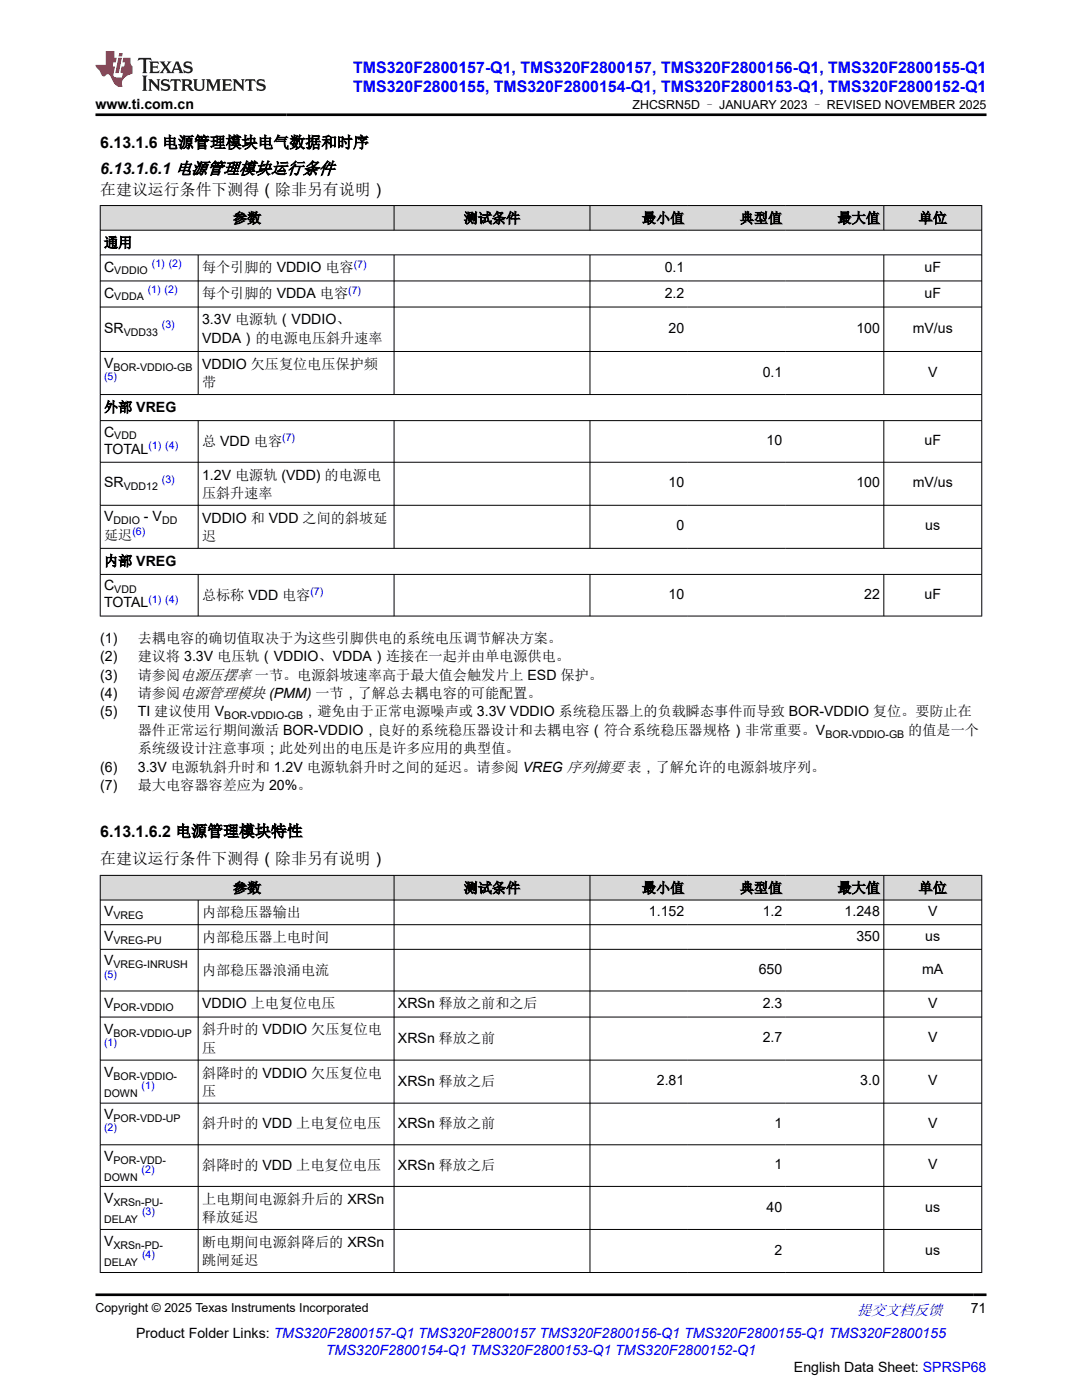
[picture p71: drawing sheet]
<svg xmlns="http://www.w3.org/2000/svg" width="216mm" height="279mm" viewBox="0 0 216 279" stroke-linecap="round" stroke-linejoin="round" font-family="sans-serif">
<defs><g id="words">
<g font-size="3.2" fill="#00f">
<text x="70.5" y="14.5">TMS320F2800157-Q1, TMS320F2800157, TMS320F2800156-Q1, TMS320F2800155-Q1</text>
<text x="70.5" y="18.3">TMS320F2800155, TMS320F2800154-Q1, TMS320F2800153-Q1, TMS320F2800152-Q1</text>
</g>
<g font-size="3.2">
<text x="20" y="29.5">6.13.1.6 电源管理模块电气数据和时序</text>
<text x="20" y="34.7">6.13.1.6.1 电源管理模块运行条件</text>
<text x="20" y="38.8">在建议运行条件下测得（除非另有说明）</text>
<text x="20" y="167">6.13.1.6.2 电源管理模块特性</text>
<text x="20" y="172.5">在建议运行条件下测得（除非另有说明）</text>
</g>
<text font-size="3" fill="#00f" x="171" y="262.4">提交文档反馈</text>
<g font-size="2.8">
<text x="19" y="21.7">www.ti.com.cn</text>
<text x="46.5" y="44.5">参数</text>
<text x="92.5" y="44.5">测试条件</text>
<text x="128.1" y="44.5">最小值</text>
<text x="147.6" y="44.5">典型值</text>
<text x="167.1" y="44.5">最大值</text>
<text x="183.3" y="44.5">单位</text>
<text x="20.8" y="49.4">通用</text>
<text x="20.8" y="54.2">C</text>
<text x="20.8" y="59.4">C</text>
<text x="40.3" y="54.3">每个引脚的 VDDIO 电容</text>
<text x="40.3" y="59.5">每个引脚的 VDDA 电容</text>
<text x="132.6" y="54.2">0.1</text>
<text x="132.6" y="59.4">2.2</text>
<text x="184.5" y="54.2">uF</text>
<text x="184.5" y="59.4">uF</text>
<text x="40.3" y="64.7">3.3V 电源轨（VDDIO、</text>
<text x="20.8" y="66.4">SR</text>
<text x="40.3" y="68.4">VDDA）的电源电压斜升速率</text>
<text x="133.4" y="66.4">20</text>
<text x="170.9" y="66.4">100</text>
<text x="182.1" y="66.4">mV/us</text>
<text x="20.8" y="73.5">V</text>
<text x="40.3" y="73.6">VDDIO 欠压复位电压保护频</text>
<text x="40.3" y="77.3">带</text>
<text x="152.2" y="75.2">0.1</text>
<text x="185.2" y="75.2">V</text>
<text x="20.8" y="82.2">外部 VREG</text>
<text x="20.8" y="87.1">C</text>
<text x="40.3" y="89">总 VDD 电容</text>
<text x="153" y="88.8">10</text>
<text x="184.5" y="88.8">uF</text>
<text x="20.8" y="90.5">TOTAL</text>
<text x="40.3" y="95.7">1.2V 电源轨 (VDD) 的电源电</text>
<text x="20.8" y="97.3">SR</text>
<text x="40.3" y="99.4">压斜升速率</text>
<text x="133.4" y="97.3">10</text>
<text x="170.9" y="97.3">100</text>
<text x="182.1" y="97.3">mV/us</text>
<text x="20.8" y="104">V</text>
<text x="20.8" y="107.7">延迟</text>
<text x="28.7" y="104">- V</text>
<text x="40.3" y="104.3">VDDIO 和 VDD 之间的斜坡延</text>
<text x="40.3" y="108">迟</text>
<text x="135" y="105.9">0</text>
<text x="184.6" y="105.9">us</text>
<text x="20.8" y="112.9">内部 VREG</text>
<text x="20.8" y="117.8">C</text>
<text x="40.3" y="119.7">总标称 VDD 电容</text>
<text x="133.4" y="119.5">10</text>
<text x="172.4" y="119.5">22</text>
<text x="184.5" y="119.5">uF</text>
<text x="20.8" y="121.2">TOTAL</text>
<text x="20" y="128.3">(1)</text>
<text x="20" y="132">(2)</text>
<text x="27.5" y="128.3">去耦电容的确切值取决于为这些引脚供电的系统电压调节解决方案。</text>
<text x="27.5" y="132">建议将 3.3V 电压轨（VDDIO、VDDA）连接在一起并由单电源供电。</text>
<text x="20" y="135.6">(3)</text>
<text x="27.5" y="135.6">请参阅电源压摆率 一节。电源斜坡速率高于最大值会触发片上 ESD 保护。</text>
<text x="20" y="139.3">(4)</text>
<text x="20" y="143">(5)</text>
<text x="27.5" y="139.3">请参阅电源管理模块 (PMM) 一节，了解总去耦电容的可能配置。</text>
<text x="27.5" y="143">TI 建议使用 V</text>
<text x="60.5" y="143">，避免由于正常电源噪声或 3.3V VDDIO 系统稳压器上的负载瞬态事件而导致 BOR-VDDIO 复位。要防止在</text>
<text x="27.5" y="146.6">器件正常运行期间激活 BOR-VDDIO，良好的系统稳压器设计和去耦电容（符合系统稳压器规格）非常重要。V</text>
<text x="181.2" y="146.6">的值是一个</text>
<text x="20" y="154">(6)</text>
<text x="27.5" y="150.3">系统级设计注意事项；此处列出的电压是许多应用的典型值。</text>
<text x="27.5" y="154">3.3V 电源轨斜升时和 1.2V 电源轨斜升时之间的延迟。请参阅 VREG 序列摘要 表，了解允许的电源斜坡序列。</text>
<text x="20" y="157.7">(7)</text>
<text x="27.5" y="157.7">最大电容器容差应为 20%。</text>
<text x="46.5" y="178.2">参数</text>
<text x="92.5" y="178.2">测试条件</text>
<text x="128.1" y="178.2">最小值</text>
<text x="147.6" y="178.2">典型值</text>
<text x="167.1" y="178.2">最大值</text>
<text x="183.3" y="178.2">单位</text>
<text x="20.8" y="182.8">V</text>
<text x="40.3" y="183.1">内部稳压器输出</text>
<text x="129.5" y="182.8">1.152</text>
<text x="152.2" y="182.8">1.2</text>
<text x="168.5" y="182.8">1.248</text>
<text x="185.2" y="182.8">V</text>
<text x="20.8" y="187.7">V</text>
<text x="40.3" y="188">内部稳压器上电时间</text>
<text x="170.9" y="187.7">350</text>
<text x="184.6" y="187.7">us</text>
<text x="20.8" y="192.7">V</text>
<text x="40.3" y="194.6">内部稳压器浪涌电流</text>
<text x="151.4" y="194.3">650</text>
<text x="184" y="194.3">mA</text>
<text x="20.8" y="201.1">V</text>
<text x="40.3" y="201.2">VDDIO 上电复位电压</text>
<text x="79.4" y="201.2">XRSn 释放之前和之后</text>
<text x="152.2" y="201.1">2.3</text>
<text x="185.2" y="201.1">V</text>
<text x="20.8" y="206.3">V</text>
<text x="40.3" y="206.5">斜升时的 VDDIO 欠压复位电</text>
<text x="79.4" y="208.1">XRSn 释放之前</text>
<text x="152.2" y="208">2.7</text>
<text x="185.2" y="208">V</text>
<text x="20.8" y="214.9">V</text>
<text x="40.3" y="210.1">压</text>
<text x="40.3" y="215">斜降时的 VDDIO 欠压复位电</text>
<text x="40.3" y="218.7">压</text>
<text x="79.4" y="216.7">XRSn 释放之后</text>
<text x="131.1" y="216.6">2.81</text>
<text x="171.7" y="216.6">3.0</text>
<text x="185.2" y="216.6">V</text>
<text x="20.8" y="223.4">V</text>
<text x="40.3" y="225.2">斜升时的 VDD 上电复位电压</text>
<text x="79.4" y="225.2">XRSn 释放之前</text>
<text x="154.5" y="225">1</text>
<text x="185.2" y="225">V</text>
<text x="20.8" y="231.7">V</text>
<text x="40.3" y="233.5">斜降时的 VDD 上电复位电压</text>
<text x="79.4" y="233.5">XRSn 释放之后</text>
<text x="154.5" y="233.4">1</text>
<text x="185.2" y="233.4">V</text>
<text x="20.8" y="240.1">V</text>
<text x="40.3" y="240.2">上电期间电源斜升后的 XRSn</text>
<text x="40.3" y="243.9">释放延迟</text>
<text x="153" y="241.8">40</text>
<text x="184.6" y="241.8">us</text>
<text x="20.8" y="248.7">V</text>
<text x="40.3" y="248.8">断电期间电源斜降后的 XRSn</text>
<text x="154.5" y="250.4">2</text>
<text x="184.6" y="250.4">us</text>
<text x="40.3" y="252.5">跳闸延迟</text>
<text x="193.7" y="262.1">71</text>
<text x="27.2" y="266.9">Product Folder Links: TMS320F2800157-Q1 TMS320F2800157 TMS320F2800156-Q1 TMS320F2800155-Q1 TMS320F2800155</text>
<text x="158.4" y="273.7">English Data Sheet: SPRSP68</text>
</g>
<text font-size="2.8" fill="#00f" x="65" y="270.3">TMS320F2800154-Q1 TMS320F2800153-Q1 TMS320F2800152-Q1</text>
<g font-size="2.5">
<text x="126.2" y="21.8">ZHCSRN5D – JANUARY 2023 – REVISED NOVEMBER 2025</text>
<text x="19" y="261.8">Copyright © 2025 Texas Instruments Incorporated</text>
</g>
<g font-size="2.1" fill="#00f">
<text x="30.3" y="53.3">(1) (2)</text>
<text x="70.6" y="53.4">(7)</text>
<text x="29.5" y="58.5">(1) (2)</text>
<text x="69.5" y="58.6">(7)</text>
<text x="32.3" y="65.5">(3)</text>
<text x="20.8" y="75.9">(5)</text>
<text x="29.6" y="89.6">(1) (4)</text>
<text x="56.3" y="88">(7)</text>
<text x="32.3" y="96.3">(3)</text>
<text x="26.4" y="106.8">(6)</text>
<text x="61.9" y="118.7">(7)</text>
<text x="29.6" y="120.3">(1) (4)</text>
<text x="20.8" y="195.1">(5)</text>
<text x="20.8" y="208.8">(1)</text>
<text x="28.3" y="217.3">(1)</text>
<text x="20.8" y="225.8">(2)</text>
<text x="28.3" y="234.1">(2)</text>
<text x="28.3" y="242.6">(3)</text>
<text x="28.3" y="251.1">(4)</text>
</g>
<g font-size="2.1">
<text x="22.8" y="54.8">VDDIO</text>
<text x="22.8" y="60">VDDA</text>
<text x="24.7" y="67">VDD33</text>
<text x="22.6" y="74">BOR-VDDIO-GB</text>
<text x="22.8" y="87.7">VDD</text>
<text x="24.7" y="97.8">VDD12</text>
<text x="22.6" y="104.6">DDIO</text>
<text x="32.3" y="104.6">DD</text>
<text x="22.8" y="118.4">VDD</text>
<text x="44.7" y="143.5">BOR-VDDIO-GB</text>
<text x="164.7" y="147.2">BOR-VDDIO-GB</text>
<text x="22.6" y="183.4">VREG</text>
<text x="22.6" y="188.3">VREG-PU</text>
<text x="22.6" y="193.2">VREG-INRUSH</text>
<text x="22.6" y="201.7">POR-VDDIO</text>
<text x="22.6" y="206.9">BOR-VDDIO-UP</text>
<text x="22.6" y="215.5">BOR-VDDIO-</text>
<text x="20.8" y="218.9">DOWN</text>
<text x="22.6" y="223.9">POR-VDD-UP</text>
<text x="22.6" y="232.2">POR-VDD-</text>
<text x="20.8" y="235.6">DOWN</text>
<text x="20.8" y="244.1">DELAY</text>
<text x="22.6" y="240.7">XRSn-PU-</text>
<text x="22.6" y="249.3">XRSn-PD-</text>
<text x="20.8" y="252.7">DELAY</text>
</g>
</g></defs>
<g fill="#d8d8d8">
<path d="M20 41h175.9v4.9h-175.9z" fill-rule="evenodd"/>
<path d="M20.1 41.1h58.5v4.8h-58.5z" fill-rule="evenodd"/>
<path d="M78.7 41.1h39v4.8h-39z" fill-rule="evenodd"/>
<path d="M117.8 41.1h19.5v4.8h-19.5z" fill-rule="evenodd"/>
<path d="M137.3 41.1h19.5v4.8h-19.5z" fill-rule="evenodd"/>
<path d="M156.8 41.1h19.5v4.8h-19.5z" fill-rule="evenodd"/>
<path d="M176.4 41.1h19.4v4.8h-19.4z" fill-rule="evenodd"/>
</g>
<g fill="none" stroke="#000" stroke-width=".2">
<path d="M19.9 41h176.1M19.9 45.9h176.1M19.9 50.9h176.1M19.9 56.1h176.1M20 41v82M39.5 50.9v27.9M78.6 41v5M78.6 50.9v27.9M117.7 41v5M117.7 50.9v27.9M176.4 41v5M176.4 50.9v27.9"/>
<path d="M195.9 41v82M19.9 61.3h176.1M19.9 70.1h176.1M19.9 78.7h176.1M19.9 83.9h176.1M19.9 92.3h176.1M39.5 83.9v25.6M78.6 83.9v25.6M117.7 83.9v25.6M176.4 83.9v25.6M19.9 100.8h176.1M19.9 109.4h176.1"/>
<path d="M19.9 114.6h176.1M39.5 114.6v8.4M78.6 114.6v8.4M117.7 114.6v8.4M176.4 114.6v8.4M19.9 122.9h176.1"/>
</g>
<g fill="#d8d8d8">
<path d="M20 174.7h175.9v4.9h-175.9z" fill-rule="evenodd"/>
<path d="M20.1 174.8h58.5v4.8h-58.5z" fill-rule="evenodd"/>
<path d="M78.7 174.8h39v4.8h-39z" fill-rule="evenodd"/>
<path d="M117.8 174.8h19.5v4.8h-19.5z" fill-rule="evenodd"/>
<path d="M137.3 174.8h19.5v4.8h-19.5z" fill-rule="evenodd"/>
<path d="M156.8 174.8h19.5v4.8h-19.5z" fill-rule="evenodd"/>
<path d="M176.4 174.8h19.4v4.8h-19.4z" fill-rule="evenodd"/>
</g>
<g fill="none" stroke="#000" stroke-width=".2">
<path d="M19.9 174.7h176.1M19.9 179.6h176.1M20 174.6v79.4M39.5 179.6v74.4M78.6 174.6v79.4M117.7 174.6v79.4M176.4 174.6v79.4M195.9 174.6v79.4M19.9 184.5h176.1M19.9 189.5h176.1M19.9 197.8h176.1M19.9 203h176.1"/>
<path d="M19.9 211.6h176.1M19.9 220.2h176.1M19.9 228.5h176.1M19.9 236.8h176.1M19.9 245.4h176.1M19.9 254h176.1"/>
</g>
<path d="M27.7 11.6l-.2 .5 .5-.2h.6v.1v2.2l-.2 .4h1l-.2-.4v-2.2v-.1h.5l.5 .2-.1-.5zM29.8 12.3l.2 .4v1.5l-.2 .4h1.9l.1-.6a1.08 1.08 0 0 1-1.3 .2v-.7h.6l.4 .2v-.7l-.4 .2h-.6v-.5l.2-.2a1 1 0 0 1 1 .3l-.1-.5zM31.8 12.3l1 1.1-1 1.2h.9l-.2-.2 .4-.8 .5 .8-.2 .2h1.6l-.2-.2 .1-.5h1l.1 .5-.1 .2h.9l-.2-.3-.8-2h-.5l-1 2.2-.8-1.1 .9-1.1h-.8l.2 .2-.5 .6-.3-.6 .1-.2zM35.2 12.7l.4 1h-.8zM36.8 12.4a.65 .65 0 0 0-.2 .7 .65 .65 0 0 0 .6 .5l.7 .1 .1 .3a.79 .79 0 0 1-.7 .4 .79 .79 0 0 1-.7-.5l.1 .7 .2-.1a.93 .93 0 0 0 1.1 .1 .93 .93 0 0 0 .4-1 1.46 1.46 0 0 0-1.2-.6l-.1-.3a1.09 1.09 0 0 1 1.2 .2l-.2-.6-.1 .1-.6-.2zM28.4 15.1l.2 .4v2.2l-.2 .4h1l-.2-.4v-2.2l.2-.4zM29.6 15.8l.2 .4v1.5l-.2 .4h.8l-.3-.4v-1.3l1.7 1.8v-2l.2-.4h-.8l.2 .2 .1 1.1-1.2-1.3zM32.3 15.9a.65 .65 0 0 0-.2 .8 .65 .65 0 0 0 .7 .4l.6 .2 .1 .2a.79 .79 0 0 1-.7 .4 .79 .79 0 0 1-.7-.5l.1 .7 .2-.1a.93 .93 0 0 0 1.1 .1 .93 .93 0 0 0 .4-.9 1.46 1.46 0 0 0-1.2-.6l-.1-.4a1.09 1.09 0 0 1 1.2 .2l-.2-.6-.1 .1-.6-.1zM34.1 15.8l-.1 .6a.63 .63 0 0 1 .7-.3l.1 1.6-.3 .4h1l-.2-.4v-1.6a.66 .66 0 0 1 .8 .3l-.1-.6zM36.2 15.8l.2 .4v1.5l-.2 .4h.9l-.2-.2v-.7h.5l.1 .2a.79 .79 0 0 0 1.2 .6l-1-.9a.61 .61 0 0 0 .6-.6 .61 .61 0 0 0-.5-.7zM36.9 16.1h.2a.47 .47 0 0 1 .5 .1 .47 .47 0 0 1 .1 .5l-.2 .1-.6 .1zM38.5 15.8l.2 .2a2.27 2.27 0 0 0 .4 2 1.04 1.04 0 0 0 1.7-.7v-1.3l.2-.2h-.8l.2 .4v1.1a.6 .6 0 0 1-.6 .6 .6 .6 0 0 1-.6-.6v-1.1l.3-.4zM41.1 15.8l.2 .4v1.5l-.2 .4h.7l-.2-.4v-1.4l.9 1.9 .8-1.9v1.4l-.2 .4h1l-.3-.4v-1.5l.3-.4h-.8l-.7 1.5-.7-1.5zM44.3 15.8l.2 .4v1.5l-.2 .4h1.9l.1-.6a1.09 1.09 0 0 1-1.3 .2v-.7h.6l.4 .2v-.6l-.4 .2h-.6v-.6l.2-.1a1.01 1.01 0 0 1 1 .3l-.1-.6zM46.4 15.8l.3 .4v1.5l-.3 .4h.8l-.2-.4v-1.3l1.6 1.8v-2l.2-.4h-.7l.2 .2v1.1l-1.2-1.3zM49 15.8l-.1 .6a.63 .63 0 0 1 .8-.3v1.6l-.3 .4h1l-.2-.4v-1.6a.66 .66 0 0 1 .8 .3l-.1-.6zM51.4 15.9a.65 .65 0 0 0-.2 .8 .65 .65 0 0 0 .6 .4l.6 .2 .2 .2a.79 .79 0 0 1-.8 .4 .79 .79 0 0 1-.6-.5l.1 .7 .2-.1a.93 .93 0 0 0 1 .1 .93 .93 0 0 0 .5-.9 1.46 1.46 0 0 0-1.3-.6l-.1-.4a1.09 1.09 0 0 1 1.3 .2l-.2-.6-.2 .1-.5-.1z" fill="#231f20"/>
<path d="M21.1 10.2v2.8h-2.1l.1 .3 .9 1a.95 .95 0 0 0 .9 .9 .59 .59 0 0 1 .6-.4 .59 .59 0 0 1 .5 .4l.4 .7a1.59 1.59 0 0 0 2.1 1.4 1.61 1.61 0 0 1 1-2.3l1-.3-.1-1.5a1.59 1.59 0 0 1-.4-1.7h-1.4l-.2 .9h.5l-.1 .9h-.5l-.2 1v.2l.4 .1-.2 .9h-.6a.73 .73 0 0 1-1.1-.7l.3-1.5h-.5l.2-.9h.5l.2-.9h-.5v-1.3zM23.6 11.5l-.6 3.1h.7l.6-3.1zM23.8 10.6l-.1 .6h.7l.1-.6z" fill="#ed1c24"/>
<path d="M19 22.9h177.8M19 258.4h177.8" fill="none" stroke="#000" stroke-width=".53"/>
<use href="#words"/>
</svg>
